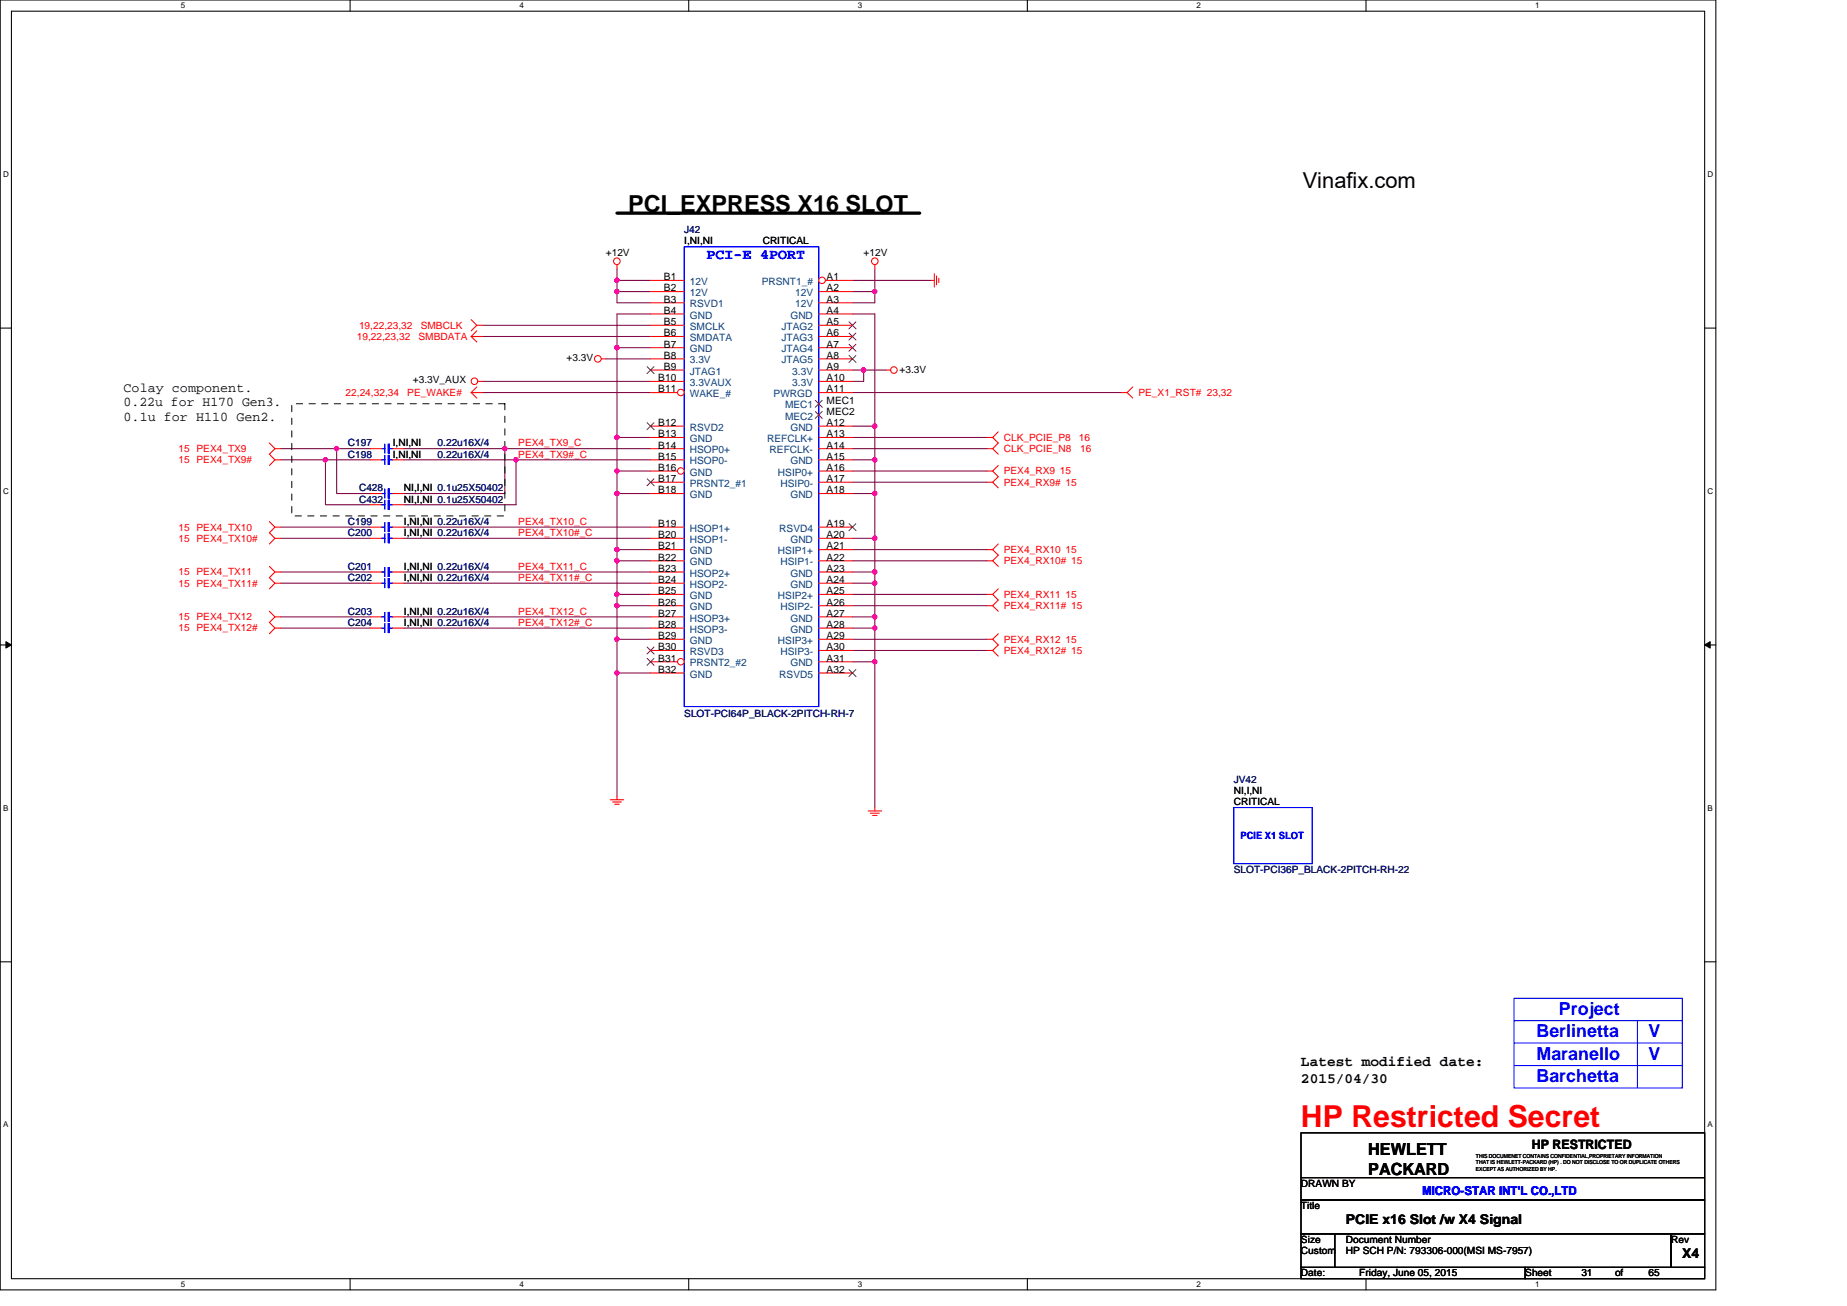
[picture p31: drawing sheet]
<svg xmlns="http://www.w3.org/2000/svg" width="297mm" height="210mm" viewBox="0 0 297 210" stroke-linecap="round" stroke-linejoin="round" font-family="sans-serif">
<defs><g id="words">
<text font-size="4.9" fill="#f00" x="209.2" y="181.3">HP Restricted Secret</text>
<text font-size="3.8" x="101" y="34.1">PCI_EXPRESS X16 SLOT</text>
<text font-size="3.5" x="209.5" y="30.2">Vinafix.com</text>
<g font-size="2.9" fill="#00f">
<text x="247.1" y="166.8">Berlinetta</text>
<text x="250.7" y="163.2">Project</text>
<text x="265.1" y="166.8">V</text>
<text x="247.1" y="170.4">Maranello</text>
<text x="247.1" y="174">Barchetta</text>
<text x="265.1" y="170.4">V</text>
</g>
<g font-size="2.7">
<text x="220" y="185.7">HEWLETT</text>
<text x="220" y="188.9">PACKARD</text>
</g>
<text font-size="2.3" fill="#00f" x="113.6" y="41.6">PCI-E 4PORT</text>
<g font-size="2.3">
<text x="209.2" y="171.4">Latest modified date:</text>
<text x="209.2" y="174.1">2015/04/30</text>
</g>
<g font-size="2.2">
<text x="19.9" y="63">Colay component.</text>
<text x="19.9" y="65.3">0.22u for H170 Gen3.</text>
<text x="19.9" y="67.6">0.1u for H110 Gen2.</text>
<text x="216.4" y="196.8">PCIE x16 Slot /w X4 Signal</text>
<text x="270.5" y="202.2">X4</text>
</g>
<text font-size="2.1" x="246.4" y="184.8">HP RESTRICTED</text>
<text font-size="2" fill="#00f" x="228.7" y="192.1">MICRO-STAR INT'L CO.,LTD</text>
<g font-size="1.6">
<text x="97.4" y="41.1">+12V</text>
<text x="110" y="39.3">I,NI,NI</text>
<text x="122.7" y="39.3">CRITICAL</text>
<text x="138.9" y="41.1">+12V</text>
<text x="106.8" y="45.1">B1</text>
<text x="106.8" y="46.9">B2</text>
<text x="132.9" y="46.9">A2</text>
<text x="132.9" y="45.1">A1</text>
<text x="106.8" y="48.7">B3</text>
<text x="106.8" y="50.5">B4</text>
<text x="106.8" y="52.3">B5</text>
<text x="132.9" y="50.5">A4</text>
<text x="132.9" y="52.3">A5</text>
<text x="132.9" y="48.7">A3</text>
<text x="91.1" y="58.1">+3.3V</text>
<text x="106.8" y="54.1">B6</text>
<text x="106.8" y="55.9">B7</text>
<text x="106.8" y="57.7">B8</text>
<text x="106.8" y="59.5">B9</text>
<text x="132.9" y="54.1">A6</text>
<text x="132.9" y="55.9">A7</text>
<text x="132.9" y="57.7">A8</text>
<text x="132.9" y="59.5">A9</text>
<text x="66.4" y="61.7">+3.3V_AUX</text>
<text x="105.9" y="61.3">B10</text>
<text x="105.9" y="63.1">B11</text>
<text x="132.9" y="63.1">A11</text>
<text x="132.9" y="61.3">A10</text>
<text x="132.9" y="64.9">MEC1</text>
<text x="144.7" y="60">+3.3V</text>
<text x="63.2" y="71.8">I,NI,NI</text>
<text x="105.9" y="68.5">B12</text>
<text x="105.9" y="70.3">B13</text>
<text x="132.9" y="68.5">A12</text>
<text x="132.9" y="70.3">A13</text>
<text x="132.9" y="66.7">MEC2</text>
<text x="63.2" y="73.6">I,NI,NI</text>
<text x="105.9" y="72.1">B14</text>
<text x="105.9" y="73.9">B15</text>
<text x="105.9" y="75.7">B16</text>
<text x="105.9" y="77.5">B17</text>
<text x="132.9" y="73.9">A15</text>
<text x="132.9" y="77.5">A17</text>
<text x="132.9" y="72.1">A14</text>
<text x="132.9" y="75.7">A16</text>
<text x="65" y="79">NI,I,NI 0.1u25X50402</text>
<text x="65" y="80.8">NI,I,NI 0.1u25X50402</text>
<text x="105.9" y="79.3">B18</text>
<text x="132.9" y="79.3">A18</text>
<text x="65" y="86.2">I,NI,NI 0.22u16X/4</text>
<text x="65" y="84.4">I,NI,NI 0.22u16X/4</text>
<text x="105.9" y="84.7">B19</text>
<text x="105.9" y="86.5">B20</text>
<text x="105.9" y="88.3">B21</text>
<text x="132.9" y="86.5">A20</text>
<text x="132.9" y="84.7">A19</text>
<text x="132.9" y="88.3">A21</text>
<text x="65" y="93.4">I,NI,NI 0.22u16X/4</text>
<text x="65" y="91.6">I,NI,NI 0.22u16X/4</text>
<text x="105.9" y="90.1">B22</text>
<text x="105.9" y="91.9">B23</text>
<text x="105.9" y="93.7">B24</text>
<text x="105.9" y="95.5">B25</text>
<text x="132.9" y="91.9">A23</text>
<text x="132.9" y="93.7">A24</text>
<text x="132.9" y="90.1">A22</text>
<text x="132.9" y="95.5">A25</text>
<text x="65" y="98.8">I,NI,NI 0.22u16X/4</text>
<text x="65" y="100.6">I,NI,NI 0.22u16X/4</text>
<text x="105.9" y="97.4">B26</text>
<text x="105.9" y="99.2">B27</text>
<text x="105.9" y="101">B28</text>
<text x="132.9" y="99.2">A27</text>
<text x="132.9" y="101">A28</text>
<text x="132.9" y="97.4">A26</text>
<text x="105.9" y="102.8">B29</text>
<text x="105.9" y="104.6">B30</text>
<text x="105.9" y="106.4">B31</text>
<text x="132.9" y="106.4">A31</text>
<text x="132.9" y="104.6">A30</text>
<text x="132.9" y="102.8">A29</text>
<text x="105.9" y="108.2">B32</text>
<text x="132.9" y="108.2">A32</text>
<text x="198.4" y="127.7">NI,I,NI</text>
<text x="198.4" y="129.5">CRITICAL</text>
<text x="209.2" y="190.8">DRAWN BY</text>
<text x="209.2" y="194.4">Title</text>
<text x="209.2" y="199.8">Size</text>
<text x="209.2" y="201.6">Custom</text>
<text x="216.4" y="199.8">Document Number</text>
<text x="216.4" y="201.6">HP SCH P/N: 793306-000(MSI MS-7957)</text>
<text x="268.7" y="199.8">Rev</text>
<text x="209.2" y="205.2">Date:</text>
<text x="218.6" y="205.2">Friday, June 05, 2015</text>
<text x="245.3" y="205.2">Sheet</text>
<text x="254.3" y="205.2">31</text>
<text x="259.7" y="205.2">of</text>
<text x="265.1" y="205.2">65</text>
</g>
<g font-size="1.6" fill="#000080">
<text x="110" y="37.5">J42</text>
<text x="55.9" y="71.8">C197</text>
<text x="70.4" y="71.8">0.22u16X/4</text>
<text x="55.9" y="73.6">C198</text>
<text x="70.4" y="73.6">0.22u16X/4</text>
<text x="57.7" y="79">C428</text>
<text x="57.7" y="80.8">C432</text>
<text x="55.9" y="86.2">C200</text>
<text x="55.9" y="84.4">C199</text>
<text x="55.9" y="93.4">C202</text>
<text x="55.9" y="91.6">C201</text>
<text x="55.9" y="98.8">C203</text>
<text x="55.9" y="100.6">C204</text>
<text x="110" y="115.2">SLOT-PCI64P_BLACK-2PITCH-RH-7</text>
<text x="198.4" y="125.9">JV42</text>
<text x="198.4" y="140.3">SLOT-PCI36P_BLACK-2PITCH-RH-22</text>
</g>
<g font-size="1.6" fill="#004080">
<text x="111" y="45.8">12V</text>
<text x="111" y="47.6">12V</text>
<text x="122.5" y="45.8">PRSNT1_#</text>
<text x="127.9" y="47.6">12V</text>
<text x="111" y="49.4">RSVD1</text>
<text x="111" y="51.2">GND</text>
<text x="111" y="53">SMCLK</text>
<text x="125.7" y="53">JTAG2</text>
<text x="127.1" y="51.2">GND</text>
<text x="127.9" y="49.4">12V</text>
<text x="111" y="54.8">SMDATA</text>
<text x="111" y="56.6">GND</text>
<text x="111" y="58.4">3.3V</text>
<text x="125.7" y="54.8">JTAG3</text>
<text x="125.7" y="56.6">JTAG4</text>
<text x="125.7" y="58.4">JTAG5</text>
<text x="111" y="60.2">JTAG1</text>
<text x="111" y="62.1">3.3VAUX</text>
<text x="111" y="63.9">WAKE_#</text>
<text x="124.4" y="63.9">PWRGD</text>
<text x="126.3" y="65.7">MEC1</text>
<text x="127.4" y="60.2">3.3V</text>
<text x="127.4" y="62.1">3.3V</text>
<text x="111" y="69.3">RSVD2</text>
<text x="111" y="71.1">GND</text>
<text x="123.4" y="71.1">REFCLK+</text>
<text x="126.3" y="67.5">MEC2</text>
<text x="127.1" y="69.3">GND</text>
<text x="111" y="72.9">HSOP0+</text>
<text x="111" y="74.7">HSOP0-</text>
<text x="111" y="76.5">GND</text>
<text x="123.8" y="72.9">REFCLK-</text>
<text x="125.1" y="76.5">HSIP0+</text>
<text x="127.1" y="74.7">GND</text>
<text x="111" y="78.3">PRSNT2_#1</text>
<text x="111" y="80.1">GND</text>
<text x="125.5" y="78.3">HSIP0-</text>
<text x="127.1" y="80.1">GND</text>
<text x="111" y="85.5">HSOP1+</text>
<text x="111" y="87.3">HSOP1-</text>
<text x="111" y="89.1">GND</text>
<text x="125.1" y="89.1">HSIP1+</text>
<text x="125.3" y="85.5">RSVD4</text>
<text x="127.1" y="87.3">GND</text>
<text x="111" y="90.9">GND</text>
<text x="111" y="92.7">HSOP2+</text>
<text x="111" y="94.5">HSOP2-</text>
<text x="125.5" y="90.9">HSIP1-</text>
<text x="127.1" y="92.7">GND</text>
<text x="127.1" y="94.5">GND</text>
<text x="111" y="96.3">GND</text>
<text x="111" y="98.1">GND</text>
<text x="111" y="99.9">HSOP3+</text>
<text x="111" y="101.7">HSOP3-</text>
<text x="125.1" y="96.3">HSIP2+</text>
<text x="125.5" y="98.1">HSIP2-</text>
<text x="127.1" y="99.9">GND</text>
<text x="127.1" y="101.7">GND</text>
<text x="111" y="103.5">GND</text>
<text x="111" y="105.3">RSVD3</text>
<text x="111" y="107.1">PRSNT2_#2</text>
<text x="125.1" y="103.5">HSIP3+</text>
<text x="125.5" y="105.3">HSIP3-</text>
<text x="127.1" y="107.1">GND</text>
<text x="111" y="108.9">GND</text>
<text x="125.3" y="108.9">RSVD5</text>
</g>
<g font-size="1.6" fill="#f00">
<text x="57.7" y="52.8">19,22,23,32</text>
<text x="67.7" y="52.8">SMBCLK</text>
<text x="57.4" y="54.6">19,22,23,32</text>
<text x="67.3" y="54.6">SMBDATA</text>
<text x="55.6" y="63.6">22,24,32,34</text>
<text x="65.5" y="63.6">PE_WAKE#</text>
<text x="183.1" y="63.6">PE_X1_RST# 23,32</text>
<text x="83.4" y="71.8">PEX4_TX9_C</text>
<text x="161.4" y="70.9">CLK_PCIE_P8</text>
<text x="173.5" y="70.9">16</text>
<text x="28.7" y="72.7">15 PEX4_TX9</text>
<text x="28.7" y="74.5">15 PEX4_TX9#</text>
<text x="83.4" y="73.6">PEX4_TX9#_C</text>
<text x="161.4" y="72.7">CLK_PCIE_N8</text>
<text x="161.4" y="76.3">PEX4_RX9</text>
<text x="170.5" y="76.3">15</text>
<text x="173.7" y="72.7">16</text>
<text x="161.4" y="78.1">PEX4_RX9# 15</text>
<text x="28.7" y="85.3">15 PEX4_TX10</text>
<text x="28.7" y="87.1">15 PEX4_TX10#</text>
<text x="83.4" y="84.4">PEX4_TX10_C</text>
<text x="83.4" y="86.2">PEX4_TX10#_C</text>
<text x="161.4" y="88.9">PEX4_RX10</text>
<text x="171.4" y="88.9">15</text>
<text x="28.7" y="92.5">15 PEX4_TX11</text>
<text x="28.7" y="94.3">15 PEX4_TX11#</text>
<text x="83.4" y="91.6">PEX4_TX11_C</text>
<text x="83.4" y="93.4">PEX4_TX11#_C</text>
<text x="161.4" y="90.7">PEX4_RX10# 15</text>
<text x="28.7" y="99.7">15 PEX4_TX12</text>
<text x="28.7" y="101.5">15 PEX4_TX12#</text>
<text x="83.4" y="100.6">PEX4_TX12#_C</text>
<text x="83.4" y="98.8">PEX4_TX12_C</text>
<text x="161.4" y="97.9">PEX4_RX11# 15</text>
<text x="161.4" y="96.1">PEX4_RX11</text>
<text x="171.4" y="96.1">15</text>
<text x="161.4" y="105.1">PEX4_RX12# 15</text>
<text x="161.4" y="103.3">PEX4_RX12</text>
<text x="171.4" y="103.3">15</text>
</g>
<text font-size="1.6" fill="#00f" x="199.5" y="134.9">PCIE X1 SLOT</text>
<g font-size="1.3">
<text x="29.1" y="1.4">5</text>
<text x="83.5" y="1.4">4</text>
<text x="138" y="1.4">3</text>
<text x="192.4" y="1.4">2</text>
<text x="246.9" y="1.4">1</text>
<text x=".5" y="28.4">D</text>
<text x="274.6" y="28.4">D</text>
<text x=".5" y="79.4">C</text>
<text x="274.6" y="79.4">C</text>
<text x=".5" y="130.3">B</text>
<text x="274.6" y="130.3">B</text>
<text x=".5" y="181.3">A</text>
<text x="274.6" y="181.3">A</text>
<text x="29.1" y="206.9">5</text>
<text x="83.5" y="206.9">4</text>
<text x="138" y="206.9">3</text>
<text x="192.4" y="206.9">2</text>
<text x="246.9" y="206.9">1</text>
</g>
<g font-size=".9">
<text x="237.4" y="186.2">THIS DOCUMENET CONTAINS CONFIDENTIAL,PROPRIETARY INFORMATION</text>
<text x="237.4" y="187.2">THAT IS HEWLETT-PACKARD (HP) . DO NOT DISCLOSE TO OR DUPLICATE OTHERS</text>
<text x="237.4" y="188.2">EXCEPT AS AUTHORIZED BY HP.</text>
</g>
</g></defs>
<path d="M0 0h275.9v207.4h-275.9zM1.8 1.8h272.3v203.8h-272.3z" fill="none" stroke="#000" stroke-width=".17"/>
<g fill="#fff">
<path d="M29.1 .2h.7v1.4h-.7z"/>
<path d="M29.1 205.8h.7v1.4h-.7z"/>
</g>
<path d="M56.3 0v1.8M56.3 205.6v1.8" fill="none" stroke="#000" stroke-width=".17"/>
<g fill="#fff">
<path d="M83.5 .2h.7v1.4h-.7z"/>
<path d="M83.5 205.8h.7v1.4h-.7z"/>
</g>
<path d="M110.8 0v1.8M110.8 205.6v1.8" fill="none" stroke="#000" stroke-width=".17"/>
<g fill="#fff">
<path d="M138 .2h.7v1.4h-.7z"/>
<path d="M138 205.8h.7v1.4h-.7z"/>
</g>
<path d="M165.2 0v1.8M165.2 205.6v1.8" fill="none" stroke="#000" stroke-width=".17"/>
<g fill="#fff">
<path d="M192.4 .2h.8v1.4h-.8z"/>
<path d="M192.4 205.8h.8v1.4h-.8z"/>
</g>
<path d="M219.7 0v1.8M219.7 205.6v1.8" fill="none" stroke="#000" stroke-width=".17"/>
<g fill="#fff">
<path d="M246.9 .2h.7v1.4h-.7z"/>
<path d="M246.9 205.8h.7v1.4h-.7z"/>
<path d="M.5 27.3h.9v1.4h-.9z"/>
<path d="M274.6 27.3h.9v1.4h-.9z"/>
<path d="M.5 78.2h.9v1.5h-.9z"/>
<path d="M274.6 78.2h.9v1.5h-.9z"/>
</g>
<path d="M0 52.7h1.8M274.1 52.7h1.8" fill="none" stroke="#000" stroke-width=".17"/>
<g fill="#fff">
<path d="M.5 129.2h.9v1.4h-.9z"/>
<path d="M274.6 129.2h.9v1.4h-.9z"/>
</g>
<path d="M0 103.7h1.8M274.1 103.7h1.8" fill="none" stroke="#000" stroke-width=".17"/>
<path d="M.9 103.2l.9 .5-.9 .5zM274.1 103.7l.9-.5v1z" fill="#000" stroke="#000" stroke-width=".16"/>
<g fill="#fff">
<path d="M.5 180.1h.9v1.4h-.9z"/>
<path d="M274.6 180.1h.9v1.4h-.9z"/>
</g>
<path d="M0 154.6h1.8M274.1 154.6h1.8M243.5 174.9h.1M209.2 182.1h64.9v10.9h-64.9zM209.2 193h64.9v5.4h-64.9zM209.2 198.4h5.4v5.4h-5.4zM209.2 189.4h64.9M214.6 198.4h54.1v5.4h-54.1zM268.7 198.4h5.4v5.4h-5.4zM209.2 203.8h36.1v1.8h-36.1zM245.3 203.8h28.8v1.8h-28.8z" fill="none" stroke="#000" stroke-width=".17"/>
<g fill="none" stroke="#800040" stroke-width=".17">
<path d="M77.6 52.3h27M77.6 54.1h27M97.4 57.7h7.2M99.2 46.9h5.4M99.2 43.3v3.6M99.2 45.1h5.4M99.2 55.9h5.4M99.2 55.9v14.4M99.2 46.9v1.8h5.4M104.6 50.5h-5.4v5.4M137.1 45.1h12.6M137.1 46.9h3.6"/>
<path d="M137.1 59.5h1.8M137.1 50.5h3.6v18M138.9 59.5h3.6M138.9 59.5v1.8h-1.8M140.7 43.3v3.6M140.7 46.9v1.8h-3.6M45.1 72.1h9M45.1 73.9h7.2M52.3 73.9h7.2M52.3 73.9v7.3h7.2M54.1 72.1v7.3h5.4M54.1 72.1h5.4"/>
<path d="M65 73.9h18M65 72.1h16.2M77.6 63.1h27M77.6 61.3h27M81.2 72.1h23.4M81.2 72.1v7.3h-16.2M83 73.9h21.6M83 73.9v7.3h-18M99.2 70.3h5.4M99.2 75.7h5.4M99.2 70.3v5.4M99.2 79.4h5.4"/>
<path d="M99.2 79.4v9M99.2 75.7v3.7M137.1 63.1h43.3M137.1 68.5h3.6M137.1 79.4h3.6M137.1 75.7h21.6M137.1 77.5h21.6M137.1 72.1h21.6M137.1 73.9h3.6M137.1 70.3h21.6M140.7 68.5v5.4M140.7 79.4v7.2"/>
<path d="M140.7 73.9v5.5M45.1 92h14.4M45.1 84.8h14.4M45.1 86.6h14.4M45.1 93.8h14.4M45.1 99.2h14.4M65 92h39.6M65 84.8h39.6M65 93.8h39.6M65 99.2h39.6M65 86.6h39.6M99.2 88.4v1.8"/>
<path d="M99.2 88.4h5.4M99.2 90.2v5.4M99.2 90.2h5.4M99.2 95.6h5.4M99.2 95.6v1.8M99.2 97.4h5.4M99.2 97.4v5.4M137.1 86.6h3.6M137.1 99.2h3.6M137.1 92h3.6M137.1 93.8h3.6M137.1 88.4h21.6"/>
<path d="M137.1 90.2h21.6M137.1 95.6h21.6M137.1 97.4h21.6M140.7 92v1.8M140.7 99.2v1.8M140.7 86.6v5.4M140.7 93.8v5.4M45.1 101h14.4M65 101h39.6M99.2 102.8h5.4M99.2 108.2h5.4M99.2 108.2v19.8"/>
<path d="M99.2 102.8v5.4M137.1 106.4h3.6M137.1 102.8h21.6M137.1 104.6h21.6M137.1 101h3.6M140.7 106.4v23.4M140.7 101v5.4"/>
</g>
<g fill="#f0f" stroke="#f0f" stroke-width=".17">
<circle cx="140.7" cy="92" r=".35"/>
<circle cx="140.7" cy="106.4" r=".35"/>
<circle cx="140.7" cy="99.2" r=".35"/>
<circle cx="99.2" cy="46.9" r=".35"/>
<circle cx="99.2" cy="45.1" r=".35"/>
<circle cx="99.2" cy="55.9" r=".35"/>
<circle cx="99.2" cy="70.3" r=".35"/>
<circle cx="99.2" cy="79.3" r=".35"/>
<circle cx="99.2" cy="88.4" r=".35"/>
<circle cx="99.2" cy="90.2" r=".35"/>
<circle cx="99.2" cy="95.6" r=".35"/>
<circle cx="99.2" cy="97.4" r=".35"/>
<circle cx="99.2" cy="108.2" r=".35"/>
<circle cx="140.7" cy="46.9" r=".35"/>
<circle cx="140.7" cy="79.3" r=".35"/>
<circle cx="140.7" cy="86.5" r=".35"/>
<circle cx="140.7" cy="93.8" r=".35"/>
<circle cx="138.9" cy="59.5" r=".35"/>
<circle cx="140.7" cy="73.9" r=".35"/>
<circle cx="140.7" cy="101" r=".35"/>
<circle cx="81.2" cy="72.1" r=".35"/>
<circle cx="140.7" cy="68.5" r=".35"/>
<circle cx="99.2" cy="102.8" r=".35"/>
<circle cx="99.2" cy="75.7" r=".35"/>
<circle cx="54.1" cy="72.1" r=".35"/>
<circle cx="52.3" cy="73.9" r=".35"/>
<circle cx="83" cy="73.9" r=".35"/>
</g>
<g fill="none" stroke="#f00" stroke-width=".17">
<path d="M75.8 51.4l.9 .9-.9 .9M75.8 54.1h1.8M75.8 54.1l.9 .9M76.7 52.3h.9M76.7 53.2l-.9 .9M96.7 57.7h.7M99.2 42.6v.7M104.6 45.1h5.4M104.6 46.9h5.4M104.6 48.7h5.4M104.6 50.5h5.4M104.6 52.3h5.4"/>
<path d="M104.6 54.1h5.4M104.6 55.9h5.4M104.6 57.7h5.4M104.6 59.5h5.4M140.7 42.6v.7M142.5 59.5h.7M149.7 45.1h.6M150.3 44v2.2M150.6 44.4v1.4M151 44.7v.7M43.3 71.2l.9 .9-.9 .9 .9 .9-.9 .9M44.2 72.1h.9"/>
<path d="M44.2 73.9h.9M59.5 72.1h1.9M59.5 79.4h1.9M59.5 73.9h1.9M63.2 72.1h1.8M63.2 79.4h1.8M63.2 73.9h1.8M75.8 63.1h1.8M75.8 63.1l.9 .9M76.7 62.2l-.9 .9M76.9 61.3h.7M104.6 61.3h5.4"/>
<path d="M158.7 70.3h.9M158.7 72.1h.9M158.7 75.7h.9M158.7 77.5h.9M160.5 69.4l-.9 .9 .9 .9-.9 .9 .9 .9M160.5 74.8l-.9 .9 .9 .9-.9 .9 .9 .9M180.4 63.1h.9M182.2 62.2l-.9 .9 .9 .9M43.3 83.9l.9 .9-.9 .9 .9 .9-.9 .9M43.3 91.1l.9 .9-.9 .9 .9 .9-.9 .9M43.3 98.3l.9 .9-.9 .9 .9 .9-.9 .9M44.2 84.8h.9"/>
<path d="M44.2 86.6h.9M44.2 92h.9M44.2 93.8h.9M44.2 99.2h.9M59.5 99.2h1.9M59.5 86.6h1.9M59.5 81.2h1.9M59.5 93.8h1.9M63.2 99.2h1.8M63.2 86.6h1.8M63.2 81.2h1.8M63.2 93.8h1.8"/>
<path d="M158.7 90.2h.9M158.7 88.4h.9M158.7 97.4h.9M158.7 95.6h.9M160.5 87.5l-.9 .9 .9 .9-.9 .9 .9 .9M160.5 94.7l-.9 .9 .9 .9-.9 .9 .9 .9M44.2 101h.9M59.5 101h1.9M63.2 101h1.8M158.7 104.6h.9M158.7 102.8h.9M160.5 101.9l-.9 .9 .9 .9-.9 .9 .9 .9"/>
<path d="M98.1 128.6h2.2M98.5 128.9h1.4M98.9 129.3h.7M99.2 128v.6M139.6 130.4h2.2M140 130.7h1.4M140.3 131.1h.8M140.7 129.8v.6"/>
<circle cx="96.1" cy="57.7" r=".54"/>
<circle cx="99.2" cy="42" r=".53"/>
<circle cx="140.7" cy="42" r=".53"/>
<circle cx="143.8" cy="59.5" r=".53"/>
<circle cx="76.3" cy="61.3" r=".53"/>
</g>
<path d="M99.2 34.3h48.7" fill="none" stroke="#000" stroke-width=".53"/>
<path d="M46.9 64.9h34.3v18.1h-34.3z" fill="none" stroke="#000" stroke-width=".16" stroke-dasharray="1 1 1 1 1 1 1 1"/>
<g fill="none" stroke="#00f" stroke-width=".17">
<path d="M110 39.7h21.7v73.9h-21.7zM61.4 72.1h.5M61.4 79.4h.5M61.4 73.9h.5M61.9 71.4v1.5M61.9 78.6v1.5M61.9 73.2v1.5M62.4 71.4h.2v1.5h-.2zM62.4 78.6h.2v1.5h-.2zM62.4 73.2h.2v1.5h-.2zM62.6 72.1h.6M62.6 79.4h.6"/>
<path d="M62.6 73.9h.6M61.4 99.2h.5M61.4 86.6h.5M61.4 81.2h.5M61.4 93.8h.5M61.9 98.5v1.4M61.9 85.8v1.5M61.9 80.4v1.5M61.9 93v1.5M62.4 98.5h.2v1.4h-.2zM62.4 85.8h.2v1.5h-.2zM62.4 80.4h.2v1.5h-.2z"/>
<path d="M62.4 93h.2v1.5h-.2zM62.6 99.2h.6M62.6 86.6h.6M62.6 81.2h.6M62.6 93.8h.6M61.4 101h.5M61.9 100.3v1.4M62.4 100.3h.2v1.4h-.2zM62.6 101h.6M243.5 171.3h27M243.5 164.1h27M243.5 167.7h27"/>
<path d="M243.5 160.5h27v14.4h-27zM263.3 164.1v10.8"/>
</g>
<path d="M104.1 58.9l1.1 1.2M105.2 58.9l-1.1 1.2" fill="none" stroke="#804000" stroke-width=".16"/>
<circle cx="109.5" cy="63.1" r=".52" fill="#fff" stroke="#f00" stroke-width=".17"/>
<path d="M104.6 63.1h4.4M104.6 68.5h5.4M104.6 70.3h5.4M104.6 72.1h5.4M104.6 73.9h5.4" fill="none" stroke="#f00" stroke-width=".17"/>
<path d="M104.1 68l1.1 1.1M105.2 68l-1.1 1.1" fill="none" stroke="#804000" stroke-width=".16"/>
<circle cx="109.5" cy="75.7" r=".52" fill="#fff" stroke="#f00" stroke-width=".17"/>
<g fill="none" stroke="#f00" stroke-width=".17">
<path d="M104.6 75.7h4.4M104.6 77.5h5.4M104.6 79.4h5.4M104.6 84.8h5.4M104.6 86.6h5.4M104.6 88.4h5.4M104.6 90.2h5.4M104.6 92h5.4M104.6 93.8h5.4M104.6 95.6h5.4M104.6 97.4h5.4M104.6 99.2h5.4"/>
<path d="M104.6 101h5.4M104.6 102.8h5.4M104.6 104.6h5.4"/>
</g>
<path d="M104.1 77l1.1 1.1M105.2 77l-1.1 1.1M104.1 104l1.1 1.2M105.2 104l-1.1 1.2" fill="none" stroke="#804000" stroke-width=".16"/>
<circle cx="109.5" cy="106.4" r=".52" fill="#fff" stroke="#f00" stroke-width=".17"/>
<path d="M104.6 106.4h4.4M104.6 108.2h5.4" fill="none" stroke="#f00" stroke-width=".17"/>
<path d="M104.1 105.9l1.1 1.1M105.2 105.9l-1.1 1.1" fill="none" stroke="#804000" stroke-width=".16"/>
<circle cx="132.2" cy="45.1" r=".52" fill="#fff" stroke="#f00" stroke-width=".17"/>
<g fill="none" stroke="#f00" stroke-width=".17">
<path d="M131.7 46.9h5.4M131.7 48.7h5.4M131.7 50.5h5.4M131.7 52.3h5.4M131.7 54.1h5.4M131.7 55.9h5.4M131.7 57.7h5.4M131.7 59.5h5.4M132.8 45.1h4.3M131.7 64.9h.1M131.7 66.7h.1M131.7 61.3h5.4"/>
<path d="M131.7 63.1h5.4M131.7 68.5h5.4M131.7 70.3h5.4M131.7 72.1h5.4M131.7 73.9h5.4M131.7 75.7h5.4M131.7 77.5h5.4M131.7 79.4h5.4M59.5 84.8h1.9M59.5 92h1.9M63.2 84.8h1.8M63.2 92h1.8"/>
<path d="M131.7 84.8h5.4M131.7 86.6h5.4M131.7 88.4h5.4M131.7 90.2h5.4M131.7 92h5.4M131.7 93.8h5.4M131.7 95.6h5.4M131.7 97.4h5.4M131.7 99.2h5.4M131.7 101h5.4M131.7 102.8h5.4M131.7 104.6h5.4"/>
<path d="M131.7 106.4h5.4M131.7 108.2h5.4"/>
</g>
<g fill="none" stroke="#804000" stroke-width=".16">
<path d="M136.5 51.8l1.2 1.1M136.5 53.6l1.2 1.1M136.5 55.4l1.2 1.1M136.5 57.1l1.2 1.2M137.6 51.8l-1.1 1.1M137.6 53.6l-1.1 1.1M137.6 55.4l-1.1 1.1M137.6 57.1l-1.1 1.2M131.1 64.4l1.1 1.1M131.1 66.2l1.1 1.1M132.2 64.4l-1.1 1.1M132.2 66.2l-1.1 1.1"/>
<path d="M136.5 84.2l1.2 1.1M137.6 84.2l-1.1 1.1M136.5 107.7l1.2 1.1M137.6 107.7l-1.1 1.1"/>
</g>
<path d="M61.4 84.8h.5M61.4 92h.5M61.9 84v1.5M61.9 91.2v1.5M62.4 84h.2v1.5h-.2zM62.4 91.2h.2v1.5h-.2zM62.6 84.8h.6M62.6 92h.6M198.4 129.8h12.6v9.1h-12.6z" fill="none" stroke="#00f" stroke-width=".17"/>
<g fill="#f0f" stroke="#f0f" stroke-width=".17">
<circle cx="140.7" cy="92" r=".35"/>
<circle cx="140.7" cy="106.4" r=".35"/>
<circle cx="140.7" cy="99.2" r=".35"/>
<circle cx="99.2" cy="46.9" r=".35"/>
<circle cx="99.2" cy="45.1" r=".35"/>
<circle cx="99.2" cy="55.9" r=".35"/>
<circle cx="99.2" cy="70.3" r=".35"/>
<circle cx="99.2" cy="79.3" r=".35"/>
<circle cx="99.2" cy="88.4" r=".35"/>
<circle cx="99.2" cy="90.2" r=".35"/>
<circle cx="99.2" cy="95.6" r=".35"/>
<circle cx="99.2" cy="97.4" r=".35"/>
<circle cx="99.2" cy="108.2" r=".35"/>
<circle cx="140.7" cy="46.9" r=".35"/>
<circle cx="140.7" cy="79.3" r=".35"/>
<circle cx="140.7" cy="86.5" r=".35"/>
<circle cx="140.7" cy="93.8" r=".35"/>
<circle cx="138.9" cy="59.5" r=".35"/>
<circle cx="140.7" cy="73.9" r=".35"/>
<circle cx="140.7" cy="101" r=".35"/>
<circle cx="81.2" cy="72.1" r=".35"/>
<circle cx="140.7" cy="68.5" r=".35"/>
<circle cx="99.2" cy="102.8" r=".35"/>
<circle cx="99.2" cy="75.7" r=".35"/>
<circle cx="54.1" cy="72.1" r=".35"/>
<circle cx="52.3" cy="73.9" r=".35"/>
<circle cx="83" cy="73.9" r=".35"/>
</g>
<use href="#words"/>
</svg>
